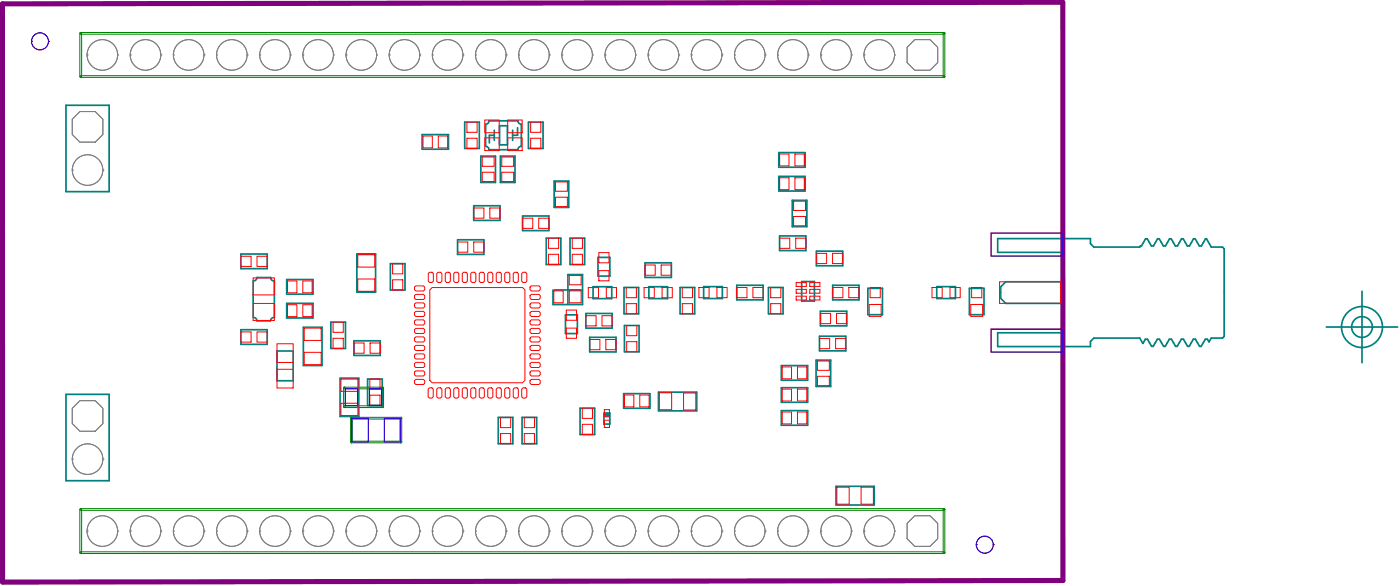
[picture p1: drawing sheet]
<svg xmlns="http://www.w3.org/2000/svg" width="274mm" height="115mm" viewBox="0 0 274 115" stroke-linecap="round" stroke-linejoin="round" font-family="sans-serif">
<g fill="none" stroke="#008080" stroke-width=".33">
<path d="M12.9 20.6h8.5v16.9h-8.5zM82.7 26.3h5.1v2.9h-5.1zM91 23.9h2.8v5.1h-2.8zM94.1 30.5h2.9v5.2h-2.9zM95.1 24.3v4.3M95.7 23.6h5.7M95.7 29.3h5.7M96.8 25.5v2M96.8 26.5h-1v1.5M97.8 24.6h1.5v3.7h-1.5zM98 30.5h2.8v5.2h-2.8zM100.4 25.5v2"/>
<path d="M101.3 25v1.5h-.9M102.1 24.3v4.3M103.5 23.9h2.8v5.1h-2.8zM108.5 35.4h2.9v5.2h-2.9zM152.5 34.5h5.1v2.9h-5.1zM152.5 29.9h5.1v2.8h-5.1zM155.1 39.2h2.9v5.1h-2.9zM47.2 49.7h5.1v2.9h-5.1zM49.6 55v7.1M50.3 54.3h2.7M53.7 55v7.1M56.1 54.7h5.2v2.9h-5.2z"/>
<path d="M56.1 59.4h5.2v2.8h-5.2zM69.9 49.7h3.6v7.5h-3.6zM76.4 51.6h2.9v5.1h-2.9zM89.6 46.9h5.1v2.9h-5.1zM92.7 40.3h5.2v2.8h-5.2zM102.3 42.3h5.2v2.8h-5.2zM106.9 46.6h2.9v5.2h-2.9zM108.3 56.7v2.9h5.8v-5.9h-2.9v5.8M108.5 56.7h5.2M111.2 56.8h2.9M111.6 46.6h2.9v5.2h-2.9zM116.1 56.1h3.7v2.3h-3.7z"/>
<path d="M117.1 50.4h2.3v3.6h-2.3zM122.2 56.2h2.8v5.2h-2.8zM126.3 51.4h5.1v2.9h-5.1zM127 56.1h3.7v2.3h-3.7zM133.2 56.2h2.8v5.2h-2.8zM137.8 56.1h3.6v2.3h-3.6zM144.3 55.8h5.1v2.9h-5.1zM150.5 56.2h2.8v5.2h-2.8zM152.6 46.2h5.2v2.8h-5.2zM157 55.1h2.5v3.8h-2.5zM159.8 49.1h5.2v2.9h-5.2zM163 55.8h5.2v2.9h-5.2z"/>
<path d="M169.9 56.4h2.9v5.2h-2.9zM183.4 56.1h3.7v2.3h-3.7zM189.8 56.4h2.9v5.2h-2.9zM224.6 46.7h-.3l-.8 1.4h-.2l-.1 .2h-9l-.7-.6v-1h-18.2v2.7h12.7v5.7h-11.1l-1 1v2.3l1 1h11.1v5.7h-12.7v2.7h18.2v-1l.7-.7h9l.6 1.1M224.6 46.7l.8 1.4M227 46.7h-.3l-.9 1.4h-.4M227 46.7l.8 1.4M229.3 46.7h-.3l-.8 1.4h-.4M229.3 46.7l.8 1.4M231.6 46.7h-.2l-.9 1.4h-.4M231.7 46.7l.8 1.4M234 46.7h-.3l-.8 1.4h-.4"/>
<path d="M234 46.7l.8 1.4h.4l.8-1.4h.2l1 1.6h2.2l.3 .4v17.1l-.3 .3h-2.2l-.5 .8-.3-.5M266.7 57v14M12.9 77.2h8.5v16.9h-8.5zM47.2 64.5h5.1v2.9h-5.1zM50.3 62.8h2.7M54.2 68.7h3.2v5.8h-3.2zM59.4 64h3.7v7.5h-3.7zM64.8 63h2.8v5.2h-2.8zM66.6 74h3.6v7.5h-3.6zM69.3 66.7h5.1v2.8h-5.1zM72 74.2h2.8v5.1h-2.8zM110.7 61.6h2.3v3.7h-2.3z"/>
<path d="M113.6 79.9h2.8v5.1h-2.8zM114.7 61.3h5.2v2.9h-5.2zM115.5 66h5.1v2.9h-5.1zM122.1 77h5.2v2.9h-5.2zM122.3 63.7h2.8v5.1h-2.8zM128.9 76.7h7.5v3.7h-7.5zM153 71.5h5.1v2.9h-5.1zM153 75.9h5.1v2.8h-5.1zM159.8 70.5h2.8v5.1h-2.8zM160.4 65.8h5.2v2.8h-5.2zM160.6 60.9h5.2v2.9h-5.2zM223.8 67.2l.5-.8h.4l.8 1.4"/>
<path d="M227.8 67.8l-.8-1.4h-.4l-.8 1.4h-.3M230.2 67.7l-.8-1.3h-.5l-.8 1.4h-.3M231.7 66.3l.8 1.4M231.7 66.4h-.4l-.8 1.3-.3 .1M234 66.3l.9 1.4M234.1 66.4h-.5l-.8 1.3-.3 .1M236.4 66.4h-.4l-.8 1.3-.3 .1M259.7 64h14M97.6 81.7h2.8v5.1h-2.8zM102.2 81.7h2.9v5.1h-2.9zM118.2 80.8h1.2v2.2h-1.2zM153 80.3h5.1v2.9h-5.1z"/>
<path d="M163.7 95.2h7.5v3.6h-7.5z"/>
</g>
<path d="M118.2 80.8h1.2v.7h-1.2z" fill-rule="evenodd" fill="#008080"/>
<g fill="none" stroke="#008080" stroke-width=".33">
<path d="M95.1 28.6a.67 .67 0 0 1 .6 .7M95.7 23.6a.67 .67 0 0 1-.6 .7M101.4 23.6a.67 .67 0 0 0 .7 .7M102.1 28.6a.67 .67 0 0 0-.7 .7M50.3 54.3a.66 .66 0 0 1-.7 .7M53 54.3v.1a.67 .67 0 0 0 .7 .6M49.6 62.1a.66 .66 0 0 1 .7 .7M53.7 62.1h-.1a.67 .67 0 0 0-.6 .7"/>
<circle cx="266.7" cy="64" r="4"/>
<circle cx="266.7" cy="64" r="2.03"/>
</g>
<path d="M.5 .8l207.6-.4v113.2l-207.6 .3z" fill="none" stroke="#800080" stroke-width="1"/>
<g fill="none" stroke="#008000" stroke-width=".2">
<path d="M15.7 6.4l.3 .1v8.5l-.2 .1-.2-.1zM15.7 14.9l169.1-.1 .2 .2-.2 .1h-169zM15.7 6.4h169.1l.2 .1-.2 .2h-169zM184.7 6.4l.3 .1v8.5l-.2 .1-.1-.1zM67.3 75.8l.3 .1v3.7l-.2 .1-.1-.1zM67.3 79.5l7.6-.1 .2 .2-.2 .1h-7.5zM67.3 75.8l7.6-.1 .2 .2-.2 .2h-7.5zM74.8 75.8l.3 .1v3.7l-.2 .1-.1-.1zM15.7 99.6l.3 .1v8.4l-.2 .2-.2-.2zM15.7 99.6l169.1-.1 .2 .2-.2 .1h-169zM68.7 86.4l9.8-.1 .2 .2-.2 .1h-9.7zM68.7 81.7h9.8l.2 .1-.2 .2h-9.7z"/>
<path d="M68.7 81.7l.3 .1v4.7l-.2 .1-.1-.1zM78.4 81.7l.3 .1v4.7l-.2 .1-.2-.1zM184.7 99.6l.3 .1v8.4l-.2 .2-.1-.2zM15.7 108h169.1l.2 .1-.2 .2h-169z"/>
</g>
<g fill="none" stroke="#808080" stroke-width=".2">
<path d="M17 10.7h.1M17 10.7a2.99 2.99 0 0 0 3 3 2.99 2.99 0 0 0 3-3M17 10.7a2.99 2.99 0 0 1 3-2.9 2.99 2.99 0 0 1 3 2.9M23 10.7h.1M25.5 10.7h.1M25.5 10.7a2.99 2.99 0 0 0 3 3 2.99 2.99 0 0 0 3-3M25.5 10.7a2.99 2.99 0 0 1 3-2.9 2.99 2.99 0 0 1 3 2.9M31.5 10.7h.1M33.9 10.7h.1M33.9 10.7a2.99 2.99 0 0 0 3 3 2.99 2.99 0 0 0 3-3M33.9 10.7a2.99 2.99 0 0 1 3-2.9 2.99 2.99 0 0 1 3 2.9M39.9 10.7h.1"/>
<path d="M42.4 10.7h.1M42.4 10.7a2.99 2.99 0 0 0 3 3 2.99 2.99 0 0 0 3-3M42.4 10.7a2.99 2.99 0 0 1 3-2.9 2.99 2.99 0 0 1 3 2.9M48.4 10.7h.1M50.8 10.7h.1M50.8 10.7a2.99 2.99 0 0 0 3 3 2.99 2.99 0 0 0 3-3M50.8 10.7a2.99 2.99 0 0 1 3-2.9 2.99 2.99 0 0 1 3 2.9M56.8 10.7h.1M59.3 10.7h.1M59.3 10.7a2.99 2.99 0 0 0 3 3 2.99 2.99 0 0 0 3-3M59.3 10.7a2.99 2.99 0 0 1 3-2.9 2.99 2.99 0 0 1 3 2.9M65.3 10.7h.1"/>
<path d="M67.7 10.7h.1M67.7 10.7a2.99 2.99 0 0 0 3 3 2.99 2.99 0 0 0 3-3M67.7 10.7a2.99 2.99 0 0 1 3-2.9 2.99 2.99 0 0 1 3 2.9M73.7 10.7h.1M76.2 10.7h.1M76.2 10.7a2.99 2.99 0 0 0 3 3 2.99 2.99 0 0 0 3-3M76.2 10.7a2.99 2.99 0 0 1 3-2.9 2.99 2.99 0 0 1 3 2.9M82.2 10.7h.1M84.6 10.7h.1M84.6 10.7a2.99 2.99 0 0 0 3 3 2.99 2.99 0 0 0 3-3M84.6 10.7a2.99 2.99 0 0 1 3-2.9 2.99 2.99 0 0 1 3 2.9M90.6 10.7h.1"/>
<path d="M93.1 10.7h.1M93.1 10.7a2.99 2.99 0 0 0 3 3 2.99 2.99 0 0 0 3-3M93.1 10.7a2.99 2.99 0 0 1 3-2.9 2.99 2.99 0 0 1 3 2.9M99.1 10.7h.1M101.6 10.7h.1M101.6 10.7a2.99 2.99 0 0 0 2.9 3 2.99 2.99 0 0 0 3-3M101.6 10.7a2.99 2.99 0 0 1 2.9-2.9 2.99 2.99 0 0 1 3 2.9M107.5 10.7h.1M110 10.7h.1M110 10.7a2.99 2.99 0 0 0 3 3 2.99 2.99 0 0 0 3-3M110 10.7a2.99 2.99 0 0 1 3-2.9 2.99 2.99 0 0 1 3 2.9M116 10.7h.1"/>
<path d="M118.5 10.7h.1M118.5 10.7a2.99 2.99 0 0 0 2.9 3 2.99 2.99 0 0 0 3-3M118.5 10.7a2.99 2.99 0 0 1 2.9-2.9 2.99 2.99 0 0 1 3 2.9M124.4 10.7h.1M126.9 10.7h.1M126.9 10.7a2.99 2.99 0 0 0 3 3 2.99 2.99 0 0 0 3-3M126.9 10.7a2.99 2.99 0 0 1 3-2.9 2.99 2.99 0 0 1 3 2.9M132.9 10.7h.1M135.4 10.7h.1M135.4 10.7a2.99 2.99 0 0 0 2.9 3 2.99 2.99 0 0 0 3-3M135.4 10.7a2.99 2.99 0 0 1 2.9-2.9 2.99 2.99 0 0 1 3 2.9M141.3 10.7h.1"/>
<path d="M143.8 10.7h.1M143.8 10.7a2.99 2.99 0 0 0 3 3 2.99 2.99 0 0 0 3-3M143.8 10.7a2.99 2.99 0 0 1 3-2.9 2.99 2.99 0 0 1 3 2.9M149.8 10.7h.1M152.3 10.7h.1M152.3 10.7a2.99 2.99 0 0 0 2.9 3 2.99 2.99 0 0 0 3-3M152.3 10.7a2.99 2.99 0 0 1 2.9-2.9 2.99 2.99 0 0 1 3 2.9M158.2 10.7h.1M160.7 10.7h.1M160.7 10.7a2.99 2.99 0 0 0 3 3 2.99 2.99 0 0 0 3-3M160.7 10.7a2.99 2.99 0 0 1 3-2.9 2.99 2.99 0 0 1 3 2.9M166.7 10.7h.1"/>
<path d="M169.2 10.7h.1M169.2 10.7a2.99 2.99 0 0 0 2.9 3 2.99 2.99 0 0 0 3-3M169.2 10.7a2.99 2.99 0 0 1 2.9-2.9 2.99 2.99 0 0 1 3 2.9M175.1 10.7h.1M179.1 7.8h3l1.5 1.5v2.9l-1.5 1.5h-3l-1.5-1.5v-2.9zM14.1 23.3l1.5-1.5h3l1.5 1.5v3l-1.5 1.5h-3l-1.5-1.5zM14.1 33.3h.1M14.2 33.3a2.99 2.99 0 0 0 2.9 3 2.99 2.99 0 0 0 3-3M14.2 33.3a2.99 2.99 0 0 1 2.9-3 2.99 2.99 0 0 1 3 3M20.1 33.3h.1M15.6 78.4h3l1.5 1.5v3l-1.5 1.5h-3l-1.5-1.5v-3zM14.1 89.8h.1"/>
<path d="M14.2 89.8a2.99 2.99 0 0 0 2.9 3 2.99 2.99 0 0 0 3-3M14.2 89.8a2.99 2.99 0 0 1 2.9-3 2.99 2.99 0 0 1 3 3M20.1 89.8h.1M17 103.9h.1M17 103.9a2.99 2.99 0 0 0 3 3 2.99 2.99 0 0 0 3-3M17 103.9a2.99 2.99 0 0 1 3-3 2.99 2.99 0 0 1 3 3M23 103.9h.1M25.5 103.9h.1M25.5 103.9a2.99 2.99 0 0 0 3 3 2.99 2.99 0 0 0 3-3M25.5 103.9a2.99 2.99 0 0 1 3-3 2.99 2.99 0 0 1 3 3M31.5 103.9h.1M33.9 103.9h.1"/>
<path d="M33.9 103.9a2.99 2.99 0 0 0 3 3 2.99 2.99 0 0 0 3-3M33.9 103.9a2.99 2.99 0 0 1 3-3 2.99 2.99 0 0 1 3 3M39.9 103.9h.1M42.4 103.9h.1M42.4 103.9a2.99 2.99 0 0 0 3 3 2.99 2.99 0 0 0 3-3M42.4 103.9a2.99 2.99 0 0 1 3-3 2.99 2.99 0 0 1 3 3M48.4 103.9h.1M50.8 103.9h.1M50.8 103.9a2.99 2.99 0 0 0 3 3 2.99 2.99 0 0 0 3-3M50.8 103.9a2.99 2.99 0 0 1 3-3 2.99 2.99 0 0 1 3 3M56.8 103.9h.1M59.3 103.9h.1"/>
<path d="M59.3 103.9a2.99 2.99 0 0 0 3 3 2.99 2.99 0 0 0 3-3M59.3 103.9a2.99 2.99 0 0 1 3-3 2.99 2.99 0 0 1 3 3M65.3 103.9h.1M67.7 103.9h.1M67.7 103.9a2.99 2.99 0 0 0 3 3 2.99 2.99 0 0 0 3-3M67.7 103.9a2.99 2.99 0 0 1 3-3 2.99 2.99 0 0 1 3 3M73.7 103.9h.1M76.2 103.9h.1M76.2 103.9a2.99 2.99 0 0 0 3 3 2.99 2.99 0 0 0 3-3M76.2 103.9a2.99 2.99 0 0 1 3-3 2.99 2.99 0 0 1 3 3M82.2 103.9h.1M84.6 103.9h.1"/>
<path d="M84.6 103.9a2.99 2.99 0 0 0 3 3 2.99 2.99 0 0 0 3-3M84.6 103.9a2.99 2.99 0 0 1 3-3 2.99 2.99 0 0 1 3 3M90.6 103.9h.1M93.1 103.9h.1M93.1 103.9a2.99 2.99 0 0 0 3 3 2.99 2.99 0 0 0 3-3M93.1 103.9a2.99 2.99 0 0 1 3-3 2.99 2.99 0 0 1 3 3M99.1 103.9h.1M101.6 103.9h.1M101.6 103.9a2.99 2.99 0 0 0 2.9 3 2.99 2.99 0 0 0 3-3M101.6 103.9a2.99 2.99 0 0 1 2.9-3 2.99 2.99 0 0 1 3 3M107.5 103.9h.1M110 103.9h.1"/>
<path d="M110 103.9a2.99 2.99 0 0 0 3 3 2.99 2.99 0 0 0 3-3M110 103.9a2.99 2.99 0 0 1 3-3 2.99 2.99 0 0 1 3 3M116 103.9h.1M118.5 103.9h.1M118.5 103.9a2.99 2.99 0 0 0 2.9 3 2.99 2.99 0 0 0 3-3M118.5 103.9a2.99 2.99 0 0 1 2.9-3 2.99 2.99 0 0 1 3 3M124.4 103.9h.1M126.9 103.9h.1M126.9 103.9a2.99 2.99 0 0 0 3 3 2.99 2.99 0 0 0 3-3M126.9 103.9a2.99 2.99 0 0 1 3-3 2.99 2.99 0 0 1 3 3M132.9 103.9h.1M135.4 103.9h.1"/>
<path d="M135.4 103.9a2.99 2.99 0 0 0 2.9 3 2.99 2.99 0 0 0 3-3M135.4 103.9a2.99 2.99 0 0 1 2.9-3 2.99 2.99 0 0 1 3 3M141.3 103.9h.1M143.8 103.9h.1M143.8 103.9a2.99 2.99 0 0 0 3 3 2.99 2.99 0 0 0 3-3M143.8 103.9a2.99 2.99 0 0 1 3-3 2.99 2.99 0 0 1 3 3M149.8 103.9h.1M152.3 103.9h.1M152.3 103.9a2.99 2.99 0 0 0 2.9 3 2.99 2.99 0 0 0 3-3M152.3 103.9a2.99 2.99 0 0 1 2.9-3 2.99 2.99 0 0 1 3 3M158.2 103.9h.1M160.7 103.9h.1"/>
<path d="M160.7 103.9a2.99 2.99 0 0 0 3 3 2.99 2.99 0 0 0 3-3M160.7 103.9a2.99 2.99 0 0 1 3-3 2.99 2.99 0 0 1 3 3M166.7 103.9h.1M169.2 103.9h.1M169.2 103.9a2.99 2.99 0 0 0 2.9 3 2.99 2.99 0 0 0 3-3M169.2 103.9a2.99 2.99 0 0 1 2.9-3 2.99 2.99 0 0 1 3 3M175.1 103.9h.1M179.1 100.9h3l1.5 1.5v3l-1.5 1.5h-3l-1.5-1.5v-3z"/>
</g>
<g fill="none" stroke="#f00" stroke-width=".2">
<path d="M6.2 8.1h.1M6.2 8.1a1.66 1.66 0 0 0 1.6 1.7 1.66 1.66 0 0 0 1.7-1.7M6.2 8.1a1.66 1.66 0 0 1 1.6-1.7 1.66 1.66 0 0 1 1.7 1.7M9.5 8.1h.1M82.8 26.6h1.8v2.3h-1.8zM85.8 26.6h1.8v2.3h-1.8zM91.4 27.1h2v1.9h-2zM91.4 23.9h2v2h-2zM94.4 30.7h2.3v1.8h-2.3zM94.4 33.7h2.3v1.8h-2.3zM94.9 23.5h2.8v2.5h-2.8zM94.9 27h2.8v2.5h-2.8z"/>
<path d="M98.2 30.7h2.4v1.8h-2.4zM98.2 33.7h2.4v1.8h-2.4zM99.4 23.5h2.8v2.5h-2.8zM99.4 27h2.8v2.5h-2.8zM103.9 27.1h2v1.9h-2zM103.9 23.9h2v2h-2zM108.8 38.6h2.3v1.8h-2.3zM108.8 35.6h2.3v1.8h-2.3zM152.6 30.1h1.9v2.4h-1.9zM152.6 34.8h1.9v2.3h-1.9zM155.4 39.4h2.3v1.8h-2.3zM155.6 30.1h1.9v2.4h-1.9z"/>
<path d="M155.6 34.8h1.9v2.3h-1.9zM47.2 50.1h2v2h-2zM49.6 59.4h4.1v3.3h-4.1zM49.6 54.4h4.1v3.3h-4.1zM50.3 50.1h2v2h-2zM56.3 59.6h1.8v2.3h-1.8zM56.3 55h1.8v2.3h-1.8zM59.3 59.6h1.8v2.3h-1.8zM59.3 55h1.8v2.3h-1.8zM70 49.8h3.4v2.5h-3.4zM70 54.6h3.4v2.4h-3.4zM76.9 51.6h2v2h-2z"/>
<path d="M76.9 54.7h2v2h-2zM81.4 59.3h1.5l.3 .2v.5l-.3 .3h-1.5l-.2-.3v-.5zM81.4 57.6h1.5l.3 .2v.5l-.3 .3h-1.5l-.2-.3v-.5zM81.4 55.9h1.5l.3 .3v.5l-.3 .2h-1.5l-.2-.2v-.5zM84.1 53.3h.5l.3 .2v1.5l-.3 .3h-.5l-.2-.3v-1.5zM84.1 56.7l.5-.4h17.7l.5 .4v17.7l-.5 .5h-17.7l-.5-.5zM85.8 53.3h.5l.2 .2v1.5l-.2 .3h-.5l-.3-.3v-1.5zM87.2 53.5l.2-.2h.5l.3 .2v1.5l-.3 .3h-.5l-.2-.3zM89.1 53.3h.5l.2 .2v1.5l-.2 .3h-.5l-.3-.3v-1.5zM89.6 47.3h2v2h-2zM90.8 53.3h.5l.2 .2v1.5l-.2 .3h-.5l-.3-.3v-1.5zM92.4 53.3h.5l.3 .2v1.5l-.3 .3h-.5l-.2-.3v-1.5z"/>
<path d="M92.7 47.3h2v2h-2zM92.7 40.7h2v2h-2zM94.1 53.3h.5l.2 .2v1.5l-.2 .3h-.5l-.3-.3v-1.5zM95.7 53.3h.5l.3 .2v1.5l-.3 .3h-.5l-.2-.3v-1.5zM95.9 40.7h2v2h-2zM97.4 53.3h.5l.3 .2v1.5l-.3 .3h-.5l-.2-.3v-1.5zM99.1 53.3h.5l.2 .2v1.5l-.2 .3h-.5l-.3-.3v-1.5zM100.7 53.3h.5l.3 .2v1.5l-.3 .3h-.5l-.2-.3v-1.5zM102.3 42.7h2v2h-2zM102.4 53.3h.5l.2 .2v1.5l-.2 .3h-.5l-.2-.3v-1.5zM104 59.3h1.5l.3 .2v.5l-.3 .3h-1.5l-.2-.3v-.5zM104 57.6h1.5l.3 .2v.5l-.3 .3h-1.5l-.2-.3v-.5z"/>
<path d="M104 55.9h1.5l.3 .3v.5l-.3 .2h-1.5l-.2-.2v-.5zM105.5 42.7h2v2h-2zM107.4 46.6h2v2h-2zM107.4 49.8h2v2h-2zM108.4 56.9h1.9v2.3h-1.9zM111.5 56.9h2.3v2.3h-2.3zM111.5 53.9h2.3v1.8h-2.3zM112 46.6h2v2h-2zM112 49.8h2v2h-2zM115.2 56.3h2v2h-2zM117.2 53h2v1.9h-2zM117.2 49.4h2v2h-2z"/>
<path d="M118.7 56.3h2v2h-2zM122.6 59.4h2v2h-2zM122.6 56.2h2v2h-2zM126.1 56.3h2v2h-2zM126.3 51.9h2v2h-2zM129.5 51.9h1.9v2h-1.9zM129.6 56.3h2v2h-2zM133.6 59.4h2v2h-2zM133.6 56.2h2v2h-2zM136.8 56.2h2v2h-2zM140.4 56.2h2v2h-2zM144.3 56.2h1.9v2h-1.9z"/>
<path d="M147.4 56.2h2v2h-2zM150.9 59.4h2v2h-2zM150.9 56.2h2v2h-2zM152.6 46.6h2v2h-2zM155.4 42.4h2.3v1.8h-2.3zM155.8 46.6h2v2h-2zM155.9 58h2v.7h-2zM155.9 55.3h2v.7h-2zM155.9 56.6h2v.8h-2zM158.5 58h2v.7h-2zM158.5 55.3h2v.7h-2zM158.5 56.6h2v.8h-2z"/>
<path d="M159.8 49.6h2v2h-2zM163 49.6h2v2h-2zM163 56.2h2v2h-2zM166.2 56.2h2v2h-2zM170.2 59.6h2.3v2.3h-2.3zM170.4 56.2h1.9v2h-1.9zM182.5 56.2h2v2h-2zM186 56.2h2v2h-2zM190.1 59.6h2.3v2.3h-2.3zM190.2 56.2h2v2h-2zM194 45.6h14v4.5h-14zM195.7 55.1h12v4.3h-12z"/>
<path d="M47.2 64.9h2v2h-2zM50.3 64.9h2v2h-2zM54.2 72.3h3.2v3.6h-3.2zM54.2 67.3h3.2v3.6h-3.2zM59.6 64.2h3.3v2.4h-3.3zM59.6 68.9h3.3v2.4h-3.3zM65.2 66.2h2v2h-2zM65.2 63h2v2h-2zM66.8 78.9h3.3v2.4h-3.3zM66.8 74.2h3.3v2.4h-3.3zM69.3 67.1h2v2h-2zM72.4 77.3h2v2h-2z"/>
<path d="M72.4 74.2h2v2h-2zM72.5 67.1h1.9v2h-1.9zM81.4 74.2h1.5l.3 .3v.5l-.3 .2h-1.5l-.2-.2v-.5zM81.4 72.6h1.5l.3 .2v.5l-.3 .3h-1.5l-.2-.3v-.5zM81.4 70.9h1.5l.3 .3v.5l-.3 .2h-1.5l-.2-.2v-.5zM81.4 67.6h1.5l.3 .2v.5l-.3 .3h-1.5l-.2-.3v-.5zM81.4 65.9h1.5l.3 .3v.5l-.3 .2h-1.5l-.2-.2v-.5zM81.4 64.2h1.5l.3 .3v.5l-.3 .2h-1.5l-.2-.2v-.5zM81.4 60.9h1.5l.3 .3v.5l-.3 .2h-1.5l-.2-.2v-.5zM81.4 69.2h1.5l.3 .3v.5l-.3 .2h-1.5l-.2-.2v-.5zM81.4 62.6h1.5l.3 .2v.5l-.3 .3h-1.5l-.2-.3v-.5zM84.1 75.9h.5l.2 .2v1.5l-.2 .3h-.5l-.3-.3v-1.5z"/>
<path d="M85.8 75.9h.5l.2 .2v1.5l-.2 .3h-.5l-.3-.3v-1.5zM87.2 76.1l.2-.2h.5l.3 .2v1.5l-.3 .3h-.5l-.2-.3zM89.1 75.9h.5l.2 .2v1.5l-.2 .3h-.5l-.3-.3v-1.5zM90.8 75.9h.5l.2 .2v1.5l-.2 .3h-.5l-.3-.3v-1.5zM92.4 75.9h.5l.3 .2v1.5l-.3 .3h-.5l-.2-.3v-1.5zM94.1 75.9h.5l.2 .2v1.5l-.2 .3h-.5l-.3-.3v-1.5zM95.7 75.9h.5l.3 .2v1.5l-.3 .3h-.5l-.2-.3v-1.5zM97.4 75.9h.5l.3 .2v1.5l-.3 .3h-.5l-.2-.3v-1.5zM99.1 75.9h.5l.2 .2v1.5l-.2 .3h-.5l-.3-.3v-1.5zM100.7 75.9h.5l.3 .2v1.5l-.3 .3h-.5l-.2-.3v-1.5zM102.4 75.9h.5l.2 .2v1.5l-.2 .3h-.5l-.2-.3v-1.5zM104 74.2h1.5l.3 .3v.5l-.3 .2h-1.5l-.2-.2v-.5z"/>
<path d="M104 72.6h1.5l.3 .2v.5l-.3 .3h-1.5l-.2-.3v-.5zM104 70.9h1.5l.3 .3v.5l-.3 .2h-1.5l-.2-.2v-.5zM104 67.6h1.5l.3 .2v.5l-.3 .3h-1.5l-.2-.3v-.5zM104 65.9h1.5l.3 .3v.5l-.3 .2h-1.5l-.2-.2v-.5zM104 64.2h1.5l.3 .3v.5l-.3 .2h-1.5l-.2-.2v-.5zM104 60.9h1.5l.3 .3v.5l-.3 .2h-1.5l-.2-.2v-.5zM104 69.2h1.5l.3 .3v.5l-.3 .2h-1.5l-.2-.2v-.5zM104 62.6h1.5l.3 .2v.5l-.3 .3h-1.5l-.2-.3v-.5zM110.9 64.2h2v2h-2zM110.9 60.7h2v2h-2zM114 79.9h2v2h-2zM114.7 61.8h2v2h-2z"/>
<path d="M115.5 66.4h2v2h-2zM117.9 61.8h2v2h-2zM118.6 66.4h2v2h-2zM122.3 77.3h1.8v2.3h-1.8zM122.7 63.7h2v2h-2zM122.7 66.8h2v2h-2zM125.3 77.3h1.8v2.3h-1.8zM129.1 76.8h2.4v3.4h-2.4zM133.8 76.9h2.4v3.3h-2.4zM153.1 71.8h1.9v2.3h-1.9zM153.1 76.1h1.9v2.4h-1.9zM156.1 71.8h1.9v2.3h-1.9z"/>
<path d="M156.1 76.1h1.9v2.4h-1.9zM160 70.6h2.4v1.9h-2.4zM160 73.6h2.4v1.9h-2.4zM160.4 66.2h2v2h-2zM160.6 61.3h2v2h-2zM163.6 66.2h2v2h-2zM163.8 61.3h2v2h-2zM194 64.4h14v4.5h-14zM98 84.8h2v2h-2zM98 81.7h2v2h-2zM102.6 84.8h2v2h-2zM102.6 81.7h2v2h-2z"/>
<path d="M114 83h2v2h-2zM118.3 80.1h1v1.5h-1zM118.3 82.2h1v1.4h-1zM153.1 80.6h1.9v2.3h-1.9zM156.1 80.6h1.9v2.3h-1.9zM163.9 95.3h2.4v3.3h-2.4zM168.6 95.3h2.4v3.3h-2.4zM191.1 106.6h.1M191.1 106.6a1.66 1.66 0 0 0 1.7 1.6 1.66 1.66 0 0 0 1.7-1.6M191.1 106.6a1.66 1.66 0 0 1 1.7-1.7 1.66 1.66 0 0 1 1.7 1.7M194.5 106.6h.1"/>
</g>
<g fill="none" stroke="#00f" stroke-width=".2">
<path d="M6.2 8.1h.1M6.2 8.1a1.66 1.66 0 0 0 1.6 1.7 1.66 1.66 0 0 0 1.7-1.7M6.2 8.1a1.66 1.66 0 0 1 1.6-1.7 1.66 1.66 0 0 1 1.7 1.7M9.5 8.1h.1M194 45.6h14v4.5h-14zM67.6 76.1h2.4v3.3h-2.4zM72.3 76.1h2.5v3.3h-2.5zM194 64.4h14v4.5h-14zM68.9 81.8h3.2v4.7h-3.2zM75.2 81.8h3.2v4.7h-3.2zM191.1 106.6h.1M191.1 106.6a1.66 1.66 0 0 0 1.7 1.6 1.66 1.66 0 0 0 1.7-1.6"/>
<path d="M191.1 106.6a1.66 1.66 0 0 1 1.7-1.7 1.66 1.66 0 0 1 1.7 1.7M194.5 106.6h.1"/>
</g>
</svg>
